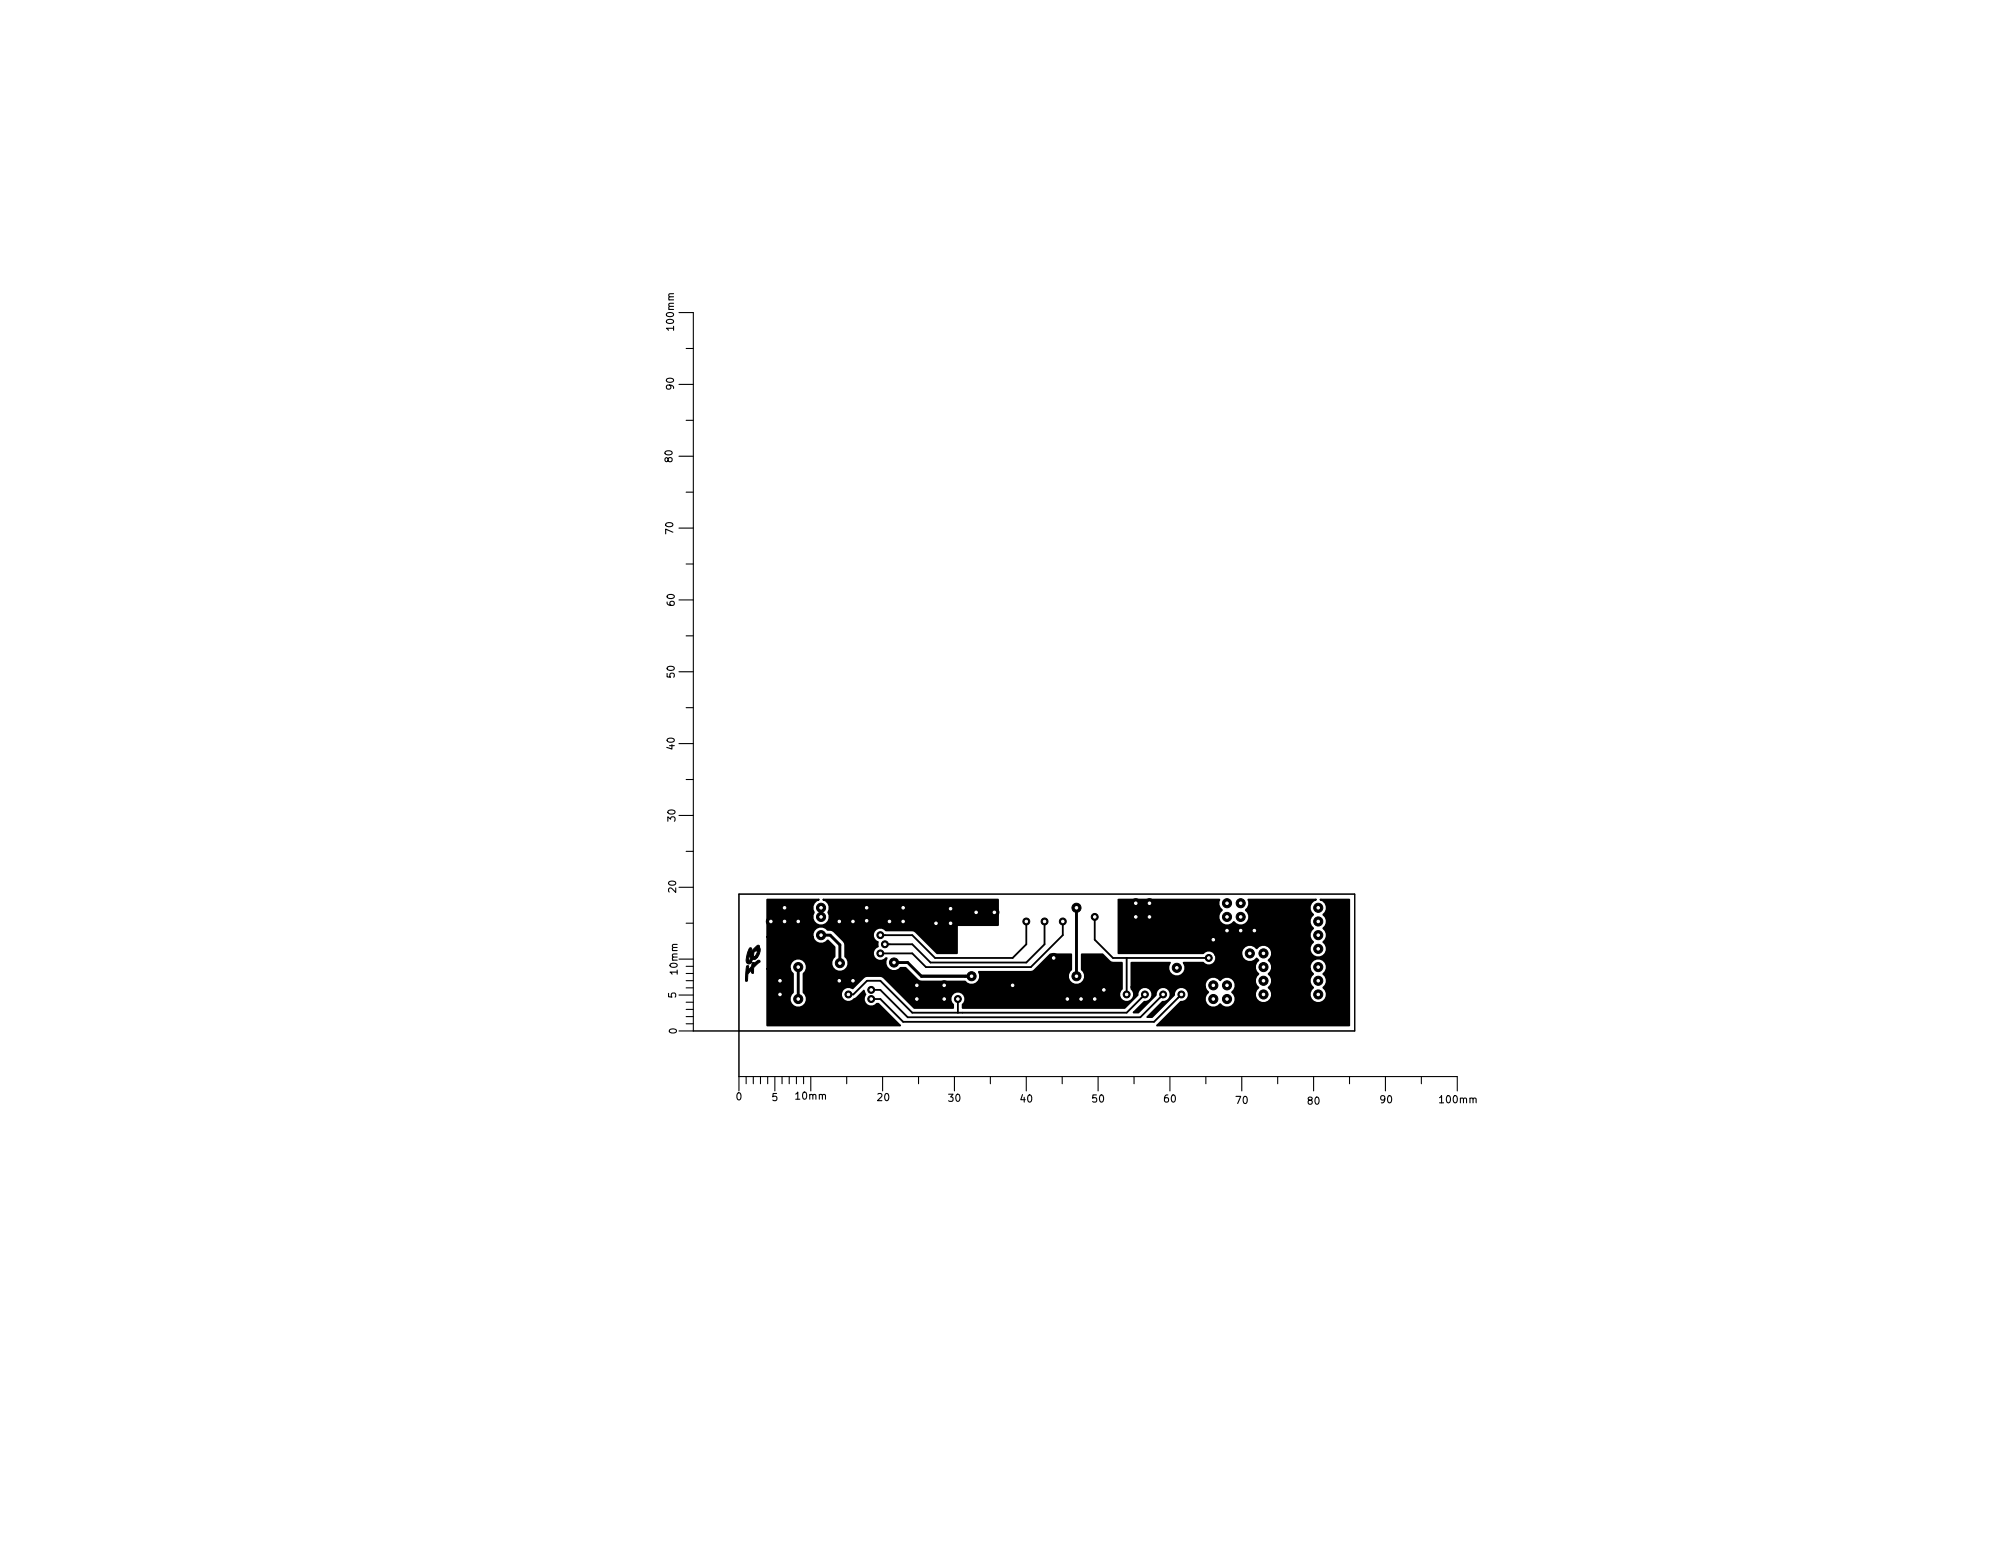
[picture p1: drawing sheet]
<svg xmlns="http://www.w3.org/2000/svg" width="279mm" height="216mm" viewBox="0 0 279 216" stroke-linecap="round" stroke-linejoin="round" font-family="sans-serif">
<defs><g id="words">
<g font-size="1.4">
<text x="93.8" y="45.8" transform="rotate(-90 93.8 45.8)">100mm</text>
<text x="93.8" y="54.2" transform="rotate(-90 93.8 54.2)">90</text>
<text x="93.6" y="64.3" transform="rotate(-90 93.6 64.3)">80</text>
<text x="93.7" y="74.3" transform="rotate(-90 93.7 74.3)">70</text>
<text x="93.9" y="84.3" transform="rotate(-90 93.9 84.3)">60</text>
<text x="93.9" y="94.3" transform="rotate(-90 93.9 94.3)">50</text>
<text x="93.9" y="104.3" transform="rotate(-90 93.9 104.3)">40</text>
<text x="94" y="114.3" transform="rotate(-90 94 114.3)">30</text>
<text x="94.1" y="124.2" transform="rotate(-90 94.1 124.2)">20</text>
<text x="94.3" y="135.5" transform="rotate(-90 94.3 135.5)">10mm</text>
<text x="94.1" y="138.9" transform="rotate(-90 94.1 138.9)">5</text>
<text x="94.2" y="143.9" transform="rotate(-90 94.2 143.9)">0</text>
<text x="102.5" y="153.2">0</text>
<text x="107.5" y="153.3">5</text>
<text x="110.9" y="153.1">10mm</text>
<text x="122.2" y="153.3">20</text>
<text x="132.1" y="153.4">30</text>
<text x="142.1" y="153.5">40</text>
<text x="152.1" y="153.5">50</text>
<text x="162.1" y="153.5">60</text>
<text x="172.1" y="153.7">70</text>
<text x="182.1" y="153.8">80</text>
<text x="192.2" y="153.6">90</text>
<text x="200.6" y="153.6">100mm</text>
</g>
</g></defs>
<g fill="none" stroke="#000" stroke-width=".15">
<path d="M94.5 43.5h2v100h-2M94.5 53.5h2M95.5 48.5h1M95.5 58.5h1M94.5 63.5h2M94.5 73.5h2M95.5 68.5h1M95.5 78.5h1M94.5 83.5h2M94.5 93.5h2M95.5 88.5h1M95.5 98.5h1"/>
<path d="M94.5 103.5h2M94.5 113.5h2M95.5 108.5h1M95.5 118.5h1M94.5 123.5h2M94.5 138.5h2M94.5 133.5h2M95.5 128.5h1M95.5 134.5h1M95.5 135.5h1M95.5 136.5h1M95.5 137.5h1"/>
<path d="M95.5 139.5h1M102.9 124.5h85.7v19h-85.7zM95.5 140.5h1M95.5 141.5h1M95.5 142.5h1M102.9 151.9v-2h100v2M103.9 149.9v1M104.9 149.9v1M105.9 149.9v1M106.9 149.9v1M107.9 149.9v2M108.9 149.9v1"/>
<path d="M109.9 149.9v1M110.9 149.9v1M111.9 149.9v1M112.9 149.9v2M117.9 149.9v1M122.9 149.9v2M127.9 149.9v1M132.9 149.9v2M137.9 149.9v1M142.9 149.9v2M147.9 149.9v1M152.9 149.9v2"/>
<path d="M157.9 149.9v1M162.9 149.9v2M167.9 149.9v1M172.9 149.9v2M177.9 149.9v1M182.9 149.9v2M187.9 149.9v1M192.9 149.9v2M197.9 149.9v1"/>
</g>
<g fill="#000" stroke="#000" stroke-width=".14">
<path d="M103.9 134.5a.19 .19 0 0 1 .3 0 .19 .19 0 0 1 0 .3v.3l.1-.2a1.32 1.32 0 0 0 .5-.9 .38 .38 0 0 0 .6-.2l.1-.1a.21 .21 0 0 1 .3 .1 .21 .21 0 0 1-.2 .3l-.2 .1a.98 .98 0 0 0-.5 1.2 .19 .19 0 0 1-.3 0 .19 .19 0 0 1 0-.2v-.2l-.2 .2a1.69 1.69 0 0 0-.4 1.4h-.1a1.3 1.3 0 0 1-.1-1.1zM104.3 132l.2-.1 .1 .2-.2 .5 .9-.9a.23 .23 0 0 1 .3-.1 .23 .23 0 0 1 .1 .3l.1 .5-.2 .6-.2 .3h-.4l.1-.2a1.05 1.05 0 0 0 .4-1l-.2 .3h-.2l-.1 .1-.1 .4 .1 .4h.4l-.1 .1-.2 .2-.3-.1-.2 .4h-.4l.4-.9-.3 .2a.54 .54 0 0 0-.1 .7h.4a.4 .4 0 0 1-.5 .2 .4 .4 0 0 1-.2-.5l.1-.9z"/>
<circle cx="107.3" cy="128.3" r=".63"/>
<circle cx="108.6" cy="136.5" r=".63"/>
<circle cx="108.6" cy="138.4" r=".63"/>
<circle cx="109.2" cy="126.4" r=".63"/>
<circle cx="109.2" cy="128.3" r=".63"/>
<circle cx="111.1" cy="128.3" r=".63"/>
<circle cx="111.1" cy="134.6" r=".63"/>
<circle cx="111.1" cy="139.1" r=".63"/>
<circle cx="114.3" cy="130.2" r=".63"/>
<circle cx="114.3" cy="126.4" r=".63"/>
<circle cx="114.3" cy="127.6" r=".63"/>
<circle cx="116.8" cy="128.3" r=".63"/>
<circle cx="116.8" cy="136.5" r=".63"/>
<circle cx="116.9" cy="134.1" r=".63"/>
<circle cx="118.1" cy="138.4" r=".48"/>
<circle cx="118.7" cy="128.3" r=".63"/>
<circle cx="118.7" cy="136.5" r=".63"/>
<circle cx="120.6" cy="126.4" r=".63"/>
<circle cx="120.6" cy="128.2" r=".63"/>
<circle cx="121.3" cy="137.8" r=".48"/>
<circle cx="121.3" cy="139.1" r=".48"/>
<circle cx="122.6" cy="130.2" r=".48"/>
<circle cx="122.6" cy="132.7" r=".48"/>
<circle cx="123.2" cy="131.4" r=".48"/>
<circle cx="123.8" cy="128.3" r=".63"/>
<circle cx="124.5" cy="134" r=".63"/>
<circle cx="125.7" cy="126.4" r=".63"/>
<circle cx="125.7" cy="128.3" r=".63"/>
<circle cx="127.6" cy="139.1" r=".63"/>
<circle cx="127.6" cy="137.2" r=".63"/>
<circle cx="130.3" cy="128.5" r=".63"/>
<circle cx="131.4" cy="137.2" r=".63"/>
<circle cx="131.4" cy="139.1" r=".63"/>
<circle cx="132.3" cy="128.5" r=".63"/>
<circle cx="132.3" cy="126.5" r=".63"/>
<circle cx="133.3" cy="139.1" r=".48"/>
<circle cx="135.3" cy="135.9" r=".63"/>
<circle cx="135.9" cy="127" r=".63"/>
<circle cx="138.4" cy="127" r=".63"/>
<circle cx="141" cy="137.2" r=".63"/>
<circle cx="142.9" cy="128.3" r=".48"/>
<circle cx="145.4" cy="128.3" r=".48"/>
<circle cx="146.7" cy="133.3" r=".63"/>
<circle cx="148" cy="128.3" r=".48"/>
<circle cx="148.6" cy="139.1" r=".63"/>
<circle cx="149.9" cy="126.4" r=".63"/>
<circle cx="149.9" cy="135.9" r=".63"/>
<circle cx="150.5" cy="139.1" r=".63"/>
<circle cx="152.4" cy="139.1" r=".63"/>
<circle cx="152.4" cy="127.6" r=".48"/>
<circle cx="153.7" cy="137.8" r=".63"/>
<circle cx="156.8" cy="138.4" r=".48"/>
<circle cx="158.1" cy="125.7" r=".63"/>
<circle cx="158.1" cy="127.6" r=".63"/>
<circle cx="159.4" cy="138.4" r=".48"/>
<circle cx="160" cy="125.7" r=".63"/>
<circle cx="160" cy="127.6" r=".63"/>
<circle cx="161.9" cy="138.4" r=".48"/>
<circle cx="163.8" cy="134.7" r=".63"/>
<circle cx="164.5" cy="138.4" r=".48"/>
<circle cx="168.3" cy="133.4" r=".48"/>
<circle cx="168.9" cy="130.8" r=".63"/>
<circle cx="168.9" cy="137.2" r=".63"/>
<circle cx="168.9" cy="139.1" r=".63"/>
<circle cx="170.8" cy="129.5" r=".63"/>
<circle cx="170.8" cy="125.7" r=".63"/>
<circle cx="170.8" cy="127.6" r=".63"/>
<circle cx="170.8" cy="137.2" r=".63"/>
<circle cx="170.8" cy="139.1" r=".63"/>
<circle cx="172.7" cy="129.5" r=".63"/>
<circle cx="172.7" cy="125.7" r=".63"/>
<circle cx="172.7" cy="127.6" r=".63"/>
<circle cx="174" cy="132.7" r=".63"/>
<circle cx="174.6" cy="129.5" r=".63"/>
<circle cx="175.9" cy="132.7" r=".63"/>
<circle cx="175.9" cy="134.6" r=".63"/>
<circle cx="175.9" cy="136.5" r=".63"/>
<circle cx="175.9" cy="138.4" r=".63"/>
<circle cx="183.5" cy="132.1" r=".63"/>
<circle cx="183.5" cy="126.4" r=".63"/>
<circle cx="183.5" cy="130.2" r=".63"/>
<circle cx="183.5" cy="128.3" r=".63"/>
<circle cx="183.5" cy="138.4" r=".63"/>
<circle cx="183.5" cy="136.5" r=".63"/>
<circle cx="183.5" cy="134.6" r=".63"/>
</g>
<path d="M118.1 138.4h.7l1.9-1.9h1.9l4.4 4.5h29.8l2.6-2.6M121.3 137.8h1.3l3.8 3.8h32.3l3.2-3.2M133.3 139.1v1.9M142.9 128.3v3.1l-1.9 2h-10.8l-3.2-3.2h-4.4M145.4 128.3v3.1l-2.5 2.6h-13.4l-2.5-2.6h-3.8M148 128.3v1.9l-4.5 4.4h-14.6l-1.9-1.9h-4.4M152.4 127.6v3.2l2.5 2.6h13.4M156.8 133.4v5M164.5 138.4l-3.8 3.8h-35l-3.1-3.1h-1.3" fill="none" stroke="#000" stroke-width=".25"/>
<path d="M111.1 134.6v4.5M114.3 130.2h1.3l1.3 1.3v2.6M124.5 134h1.9l1.9 1.9h7M149.9 126.4v9.5" fill="none" stroke="#000" stroke-width=".41"/>
<path d="M106.8 125.2h7.2l-.4 .2a1.18 1.18 0 0 0-.3 1.6 1.19 1.19 0 0 0 1 1.8 1.19 1.19 0 0 0 1-1.8 1.17 1.17 0 0 0-.7-1.8h24.3v3.6h-5.6l-.1 3.9h-2.8l-3.1-3.1-4-.1-.2-.2a1.03 1.03 0 0 0-1.5 .4 1.03 1.03 0 0 0 .6 1.4v.7l-.2 .1a1.03 1.03 0 0 0-.2 1.5 1.03 1.03 0 0 0 1.5 0h.1l-.1 .4a1.18 1.18 0 0 0 .7 1.3 1.18 1.18 0 0 0 1.4-.4h.7l1.9 1.9h6.3l.3 .3a1.19 1.19 0 0 0 1.5-.1 1.19 1.19 0 0 0 .2-1.5l7.5-.1 2.4-2.4h2.9v2.2a1.18 1.18 0 0 0-.1 1.7 1.18 1.18 0 0 0 1.7 0 1.18 1.18 0 0 0-.1-1.7v-2.2h2.9l1.2 1.2h1.5v3.7a1.03 1.03 0 0 0-.1 1.4 1.03 1.03 0 0 0 1.5 0 1.03 1.03 0 0 0-.1-1.4v-.3h10.2l.2 .4 .3 .3a1.18 1.18 0 0 0-.1 1.8 1.18 1.18 0 0 0 1.8-.1 1.18 1.18 0 0 0 1.8 .1 1.18 1.18 0 0 0-.2-1.8 1.18 1.18 0 0 0 .2-1.8 1.18 1.18 0 0 0-1.8 .2 1.18 1.18 0 0 0-1.5-.4 1.18 1.18 0 0 0-.7 1.3h-10.2v-3.4l5.3 .1a1.19 1.19 0 0 0 1.1 1.8 1.19 1.19 0 0 0 .9-1.9h2.7l.2 .2a1.02 1.02 0 0 0 1.2-.1 1.02 1.02 0 0 0 .3-1.2h3.6l.2 .5a1.18 1.18 0 0 0 1.9 0l.3 .3-.3 .3a1.17 1.17 0 0 0 .3 1.6 1.17 1.17 0 0 0 0 1.9 1.19 1.19 0 0 0-.2 1.7 1.19 1.19 0 0 0 1.8 0 1.19 1.19 0 0 0-.2-1.7 1.17 1.17 0 0 0 0-1.9l.3-.3 .2-.4h5.2l.2 .4 .3 .3a1.17 1.17 0 0 0 0 1.9 1.19 1.19 0 0 0-.2 1.7 1.19 1.19 0 0 0 1.8 0 1.19 1.19 0 0 0-.2-1.7 1.17 1.17 0 0 0 0-1.9 1.19 1.19 0 0 0-.3-2.1 1.19 1.19 0 0 0-1.6 1.4h-5.2v-.5l-.2-.4-.3-.3a1.18 1.18 0 0 0 .1-1.8 1.18 1.18 0 0 0-1.8 .1 1.18 1.18 0 0 0-1.4-.4 1.18 1.18 0 0 0-.7 1.3h-3.6l-.1-.1a1.02 1.02 0 0 0-1.6-.1h-11.8v-7.5h14.1l-.2 .3v.5l.2 .4 .3 .3-.3 .3a1.19 1.19 0 0 0 .3 1.6 1.19 1.19 0 0 0 1.7-.3 1.18 1.18 0 0 0 1.8 .2 1.18 1.18 0 0 0-.2-1.8 1.13 1.13 0 0 0 .4-1.5h9.4l-.3 .2a1.18 1.18 0 0 0-.1 1.9 1.17 1.17 0 0 0 0 1.9 1.17 1.17 0 0 0 0 1.9 1.19 1.19 0 0 0-.2 1.8 1.19 1.19 0 0 0 1.8 0 1.19 1.19 0 0 0-.2-1.8 1.17 1.17 0 0 0 0-1.9 1.17 1.17 0 0 0 0-1.9 1.17 1.17 0 0 0 .5-1.2 1.17 1.17 0 0 0-.9-.9h4v17.5h-26.7l3.3-3.3h.3a1.03 1.03 0 0 0 .8-1.1 1.03 1.03 0 0 0-1.1-.9 1.03 1.03 0 0 0-1 1.1l-3 3.1h-.7l2.1-2.2h.3a1.03 1.03 0 0 0 .9-1.1 1.03 1.03 0 0 0-1.2-.9 1.03 1.03 0 0 0-.9 1.1l-2.4 2.4h-.7l1.5-1.5h.3a1.03 1.03 0 0 0 .8-1.1 1.03 1.03 0 0 0-1.1-.9 1.03 1.03 0 0 0-.9 1.1l-1.8 1.8h-22.6v-.5l.2-.2a1.03 1.03 0 0 0-.2-1.4 1.03 1.03 0 0 0-1.4 .2 1.03 1.03 0 0 0 .1 1.4v.5h-5.4l-4.3-4.2-.4-.2h-2.2l-1.7 1.7a1.03 1.03 0 0 0-1.4 .2 1.03 1.03 0 0 0 .2 1.4 1.03 1.03 0 0 0 1.4-.1l.4-.2 1-1 .2 .5a1.02 1.02 0 0 0 .1 1.5 1.02 1.02 0 0 0 1.5-.2h.2l3 3h-18.5v-7.8h3.2l.1 .4 .3 .2v2.6l-.3 .3a1.19 1.19 0 0 0 .3 1.6 1.19 1.19 0 0 0 1.7-.2 1.19 1.19 0 0 0-.2-1.7v-2.6l.2-.2a1.19 1.19 0 0 0-.7-1.8 1.19 1.19 0 0 0-1.4 1.4h-3.2v-4.5h6.3l.2 .4a1.22 1.22 0 0 0 2 .1l.9 .9v1.4a1.18 1.18 0 0 0-.1 1.7 1.18 1.18 0 0 0 1.7 0 1.18 1.18 0 0 0-.1-1.7v-1.7l-.3-.5-1.3-1.3-.2-.2-.7-.1-.2-.2a1.19 1.19 0 0 0-1.4 0 1.19 1.19 0 0 0-.5 1.2h-6.3z" fill="#000" stroke="#000" stroke-width=".25"/>
<g fill="#fff" stroke="#fff" stroke-width=".14">
<circle cx="141" cy="137.2" r=".17"/>
<circle cx="127.6" cy="139.1" r=".17"/>
<circle cx="127.6" cy="137.2" r=".17"/>
<circle cx="131.4" cy="137.2" r=".17"/>
<circle cx="131.4" cy="139.1" r=".17"/>
<circle cx="146.7" cy="133.3" r=".17"/>
<circle cx="153.7" cy="137.8" r=".17"/>
<circle cx="148.6" cy="139.1" r=".17"/>
<circle cx="120.6" cy="128.2" r=".17"/>
<circle cx="150.5" cy="139.1" r=".17"/>
<circle cx="152.4" cy="139.1" r=".17"/>
<circle cx="174.6" cy="129.5" r=".17"/>
<circle cx="172.7" cy="129.5" r=".17"/>
<circle cx="170.8" cy="129.5" r=".17"/>
<circle cx="168.9" cy="130.8" r=".17"/>
<circle cx="138.4" cy="127" r=".17"/>
<circle cx="135.9" cy="127" r=".17"/>
<circle cx="160" cy="127.6" r=".17"/>
<circle cx="158.1" cy="127.6" r=".17"/>
<circle cx="158.1" cy="125.7" r=".17"/>
<circle cx="160" cy="125.7" r=".17"/>
<circle cx="132.3" cy="126.5" r=".17"/>
<circle cx="132.3" cy="128.5" r=".17"/>
<circle cx="130.3" cy="128.5" r=".17"/>
<circle cx="123.8" cy="128.3" r=".17"/>
<circle cx="125.7" cy="128.3" r=".17"/>
<circle cx="116.8" cy="128.3" r=".17"/>
<circle cx="118.7" cy="128.3" r=".17"/>
<circle cx="125.7" cy="126.4" r=".17"/>
<circle cx="120.6" cy="126.4" r=".17"/>
<circle cx="107.3" cy="128.3" r=".17"/>
<circle cx="111.1" cy="128.3" r=".17"/>
<circle cx="109.2" cy="128.3" r=".17"/>
<circle cx="109.2" cy="126.4" r=".17"/>
<circle cx="118.7" cy="136.5" r=".17"/>
<circle cx="116.8" cy="136.5" r=".17"/>
<circle cx="108.6" cy="136.5" r=".17"/>
<circle cx="108.6" cy="138.4" r=".17"/>
<circle cx="164.5" cy="138.4" r=".17"/>
<circle cx="121.3" cy="139.1" r=".17"/>
<circle cx="161.9" cy="138.4" r=".17"/>
<circle cx="121.3" cy="137.8" r=".17"/>
<circle cx="111.1" cy="134.6" r=".17"/>
<circle cx="114.3" cy="130.2" r=".17"/>
<circle cx="168.9" cy="137.2" r=".17"/>
<circle cx="170.8" cy="137.2" r=".17"/>
<circle cx="170.8" cy="139.1" r=".17"/>
<circle cx="168.9" cy="139.1" r=".17"/>
<circle cx="149.9" cy="126.4" r=".17"/>
<circle cx="175.9" cy="138.4" r=".17"/>
<circle cx="175.9" cy="134.6" r=".17"/>
<circle cx="175.9" cy="136.5" r=".17"/>
<circle cx="183.5" cy="138.4" r=".17"/>
<circle cx="183.5" cy="134.6" r=".17"/>
<circle cx="183.5" cy="136.5" r=".17"/>
<circle cx="114.3" cy="127.6" r=".17"/>
<circle cx="114.3" cy="126.4" r=".17"/>
<circle cx="111.1" cy="139.1" r=".17"/>
<circle cx="135.3" cy="135.9" r=".17"/>
<circle cx="149.9" cy="135.9" r=".17"/>
<circle cx="116.9" cy="134.1" r=".18"/>
<circle cx="124.5" cy="134" r=".17"/>
<circle cx="172.7" cy="127.6" r=".17"/>
<circle cx="172.7" cy="125.7" r=".17"/>
<circle cx="170.8" cy="125.7" r=".17"/>
<circle cx="163.8" cy="134.7" r=".17"/>
<circle cx="170.8" cy="127.6" r=".17"/>
<circle cx="122.6" cy="132.7" r=".17"/>
<circle cx="148" cy="128.3" r=".17"/>
<circle cx="123.2" cy="131.4" r=".17"/>
<circle cx="145.4" cy="128.3" r=".17"/>
<circle cx="122.6" cy="130.2" r=".17"/>
<circle cx="142.9" cy="128.3" r=".17"/>
<circle cx="156.8" cy="138.4" r=".17"/>
<circle cx="168.3" cy="133.3" r=".17"/>
<circle cx="152.4" cy="127.6" r=".17"/>
<circle cx="175.9" cy="132.7" r=".17"/>
<circle cx="174" cy="132.7" r=".17"/>
<circle cx="183.5" cy="132.1" r=".17"/>
<circle cx="183.5" cy="130.2" r=".17"/>
<circle cx="183.5" cy="128.3" r=".17"/>
<circle cx="183.5" cy="126.4" r=".17"/>
<circle cx="133.3" cy="139.1" r=".17"/>
<circle cx="159.4" cy="138.4" r=".17"/>
<circle cx="118.1" cy="138.4" r=".17"/>
</g>
<path d="M96.5 143.5h6.4v6.4" fill="none" stroke="#000" stroke-width=".2"/>
<use href="#words"/>
</svg>
